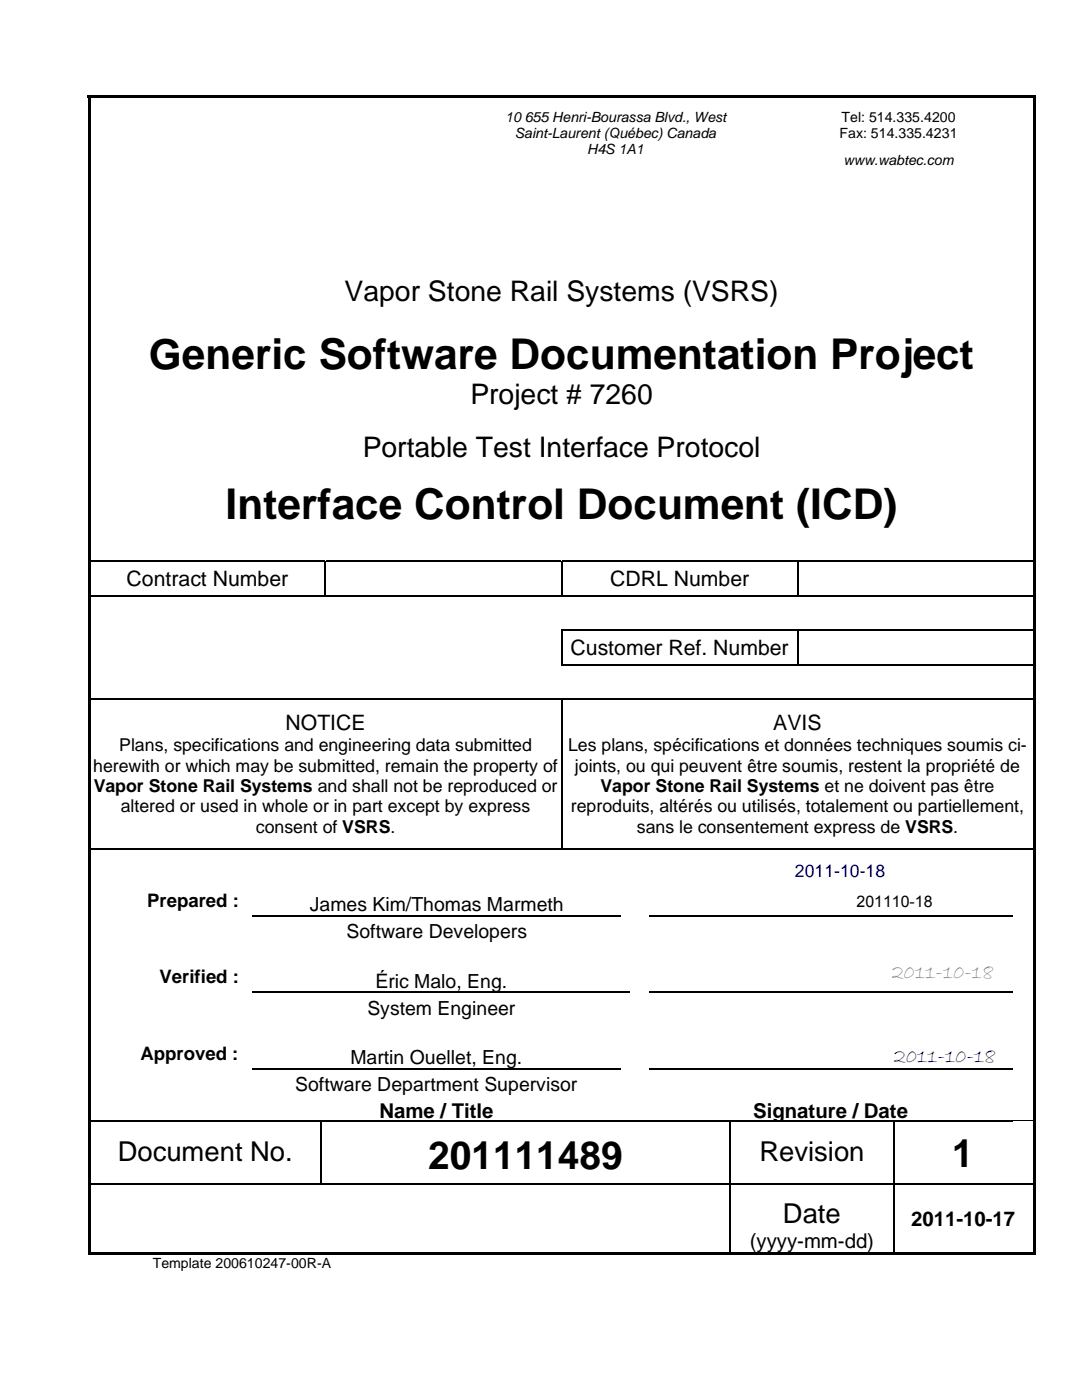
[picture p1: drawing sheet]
<svg xmlns="http://www.w3.org/2000/svg" width="216mm" height="279mm" viewBox="0 0 216 279" stroke-linecap="round" stroke-linejoin="round" font-family="sans-serif">
<defs><g id="words">
<g font-size="8.5">
<text x="29.7" y="73.6">Generic Software Documentation Project</text>
<text x="45" y="103.6">Interface Control Document (ICD)</text>
</g>
<g font-size="7.8">
<text x="85.4" y="233.4">201111489</text>
<text x="190" y="232.9">1</text>
</g>
<g font-size="5.7">
<text x="68.8" y="60">Vapor Stone Rail Systems (VSRS)</text>
<text x="93.9" y="80.7">Project # 7260</text>
<text x="72.4" y="91.2">Portable Test Interface Protocol</text>
</g>
<g font-size="5.5">
<text x="23.5" y="231.8">Document No.</text>
<text x="151.5" y="231.8">Revision</text>
<text x="156.2" y="244.1">Date</text>
</g>
<g font-size="4.2">
<text x="25.3" y="117">Contract Number</text>
<text x="121.8" y="117">CDRL Number</text>
<text x="113.9" y="130.7">Customer Ref. Number</text>
<text x="57" y="145.8">NOTICE</text>
<text x="154.3" y="145.8">AVIS</text>
</g>
<text font-size="4.2" fill="#4054ff" x="178" y="195.1">2011-10-18</text>
<text font-size="4.2" fill="#000080" x="178.4" y="212">2011-10-18</text>
<g font-size="4.1">
<text x="75.7" y="223.1">Name / Title</text>
<text x="150.3" y="223.1">Signature / Date</text>
<text x="181.8" y="244.7">2011-10-17</text>
<text x="149.6" y="249.1">(yyyy-mm-dd)</text>
</g>
<g font-size="3.9">
<text x="61.8" y="181.8">James Kim/Thomas Marmeth</text>
<text x="69.2" y="187.2">Software Developers</text>
<text x="74.9" y="197.1">Éric Malo, Eng.</text>
<text x="73.3" y="202.5">System Engineer</text>
<text x="69.9" y="212.3">Martin Ouellet, Eng.</text>
<text x="58.9" y="217.8">Software Department Supervisor</text>
</g>
<g font-size="3.7">
<text x="29.4" y="181">Prepared :</text>
<text x="31.8" y="196.2">Verified :</text>
<text x="28" y="211.5">Approved :</text>
</g>
<g font-size="3.5">
<text x="23.8" y="150">Plans, specifications and engineering data submitted</text>
<text x="113.3" y="150">Les plans, spécifications et données techniques soumis ci-</text>
<text x="18.6" y="154">herewith or which may be submitted, remain the property of</text>
<text x="114.7" y="154">joints, ou qui peuvent être soumis, restent la propriété de</text>
<text x="18.7" y="158.1">Vapor Stone Rail Systems and shall not be reproduced or</text>
<text x="119.8" y="158.1">Vapor Stone Rail Systems et ne doivent pas être</text>
<text x="24.1" y="162.1">altered or used in whole or in part except by express</text>
<text x="51.1" y="166.2">consent of VSRS.</text>
<text x="113.9" y="162.1">reproduits, altérés ou utilisés, totalement ou partiellement,</text>
<text x="127.1" y="166.2">sans le consentement express de VSRS.</text>
</g>
<text font-size="3.5" fill="#000080" x="158.6" y="175.1">2011-10-18</text>
<text font-size="3.2" x="170.9" y="181.1">201110-18</text>
<g font-size="2.8">
<text x="100.8" y="24.3">10 655 Henri-Bourassa Blvd., West</text>
<text x="102.7" y="27.6">Saint-Laurent (Québec) Canada</text>
<text x="167.5" y="27.5">Fax: 514.335.4231</text>
<text x="167.9" y="24.3">Tel: 514.335.4200</text>
<text x="117.2" y="30.8">H4S 1A1</text>
<text x="168.3" y="32.9">www.wabtec.com</text>
<text x="30.5" y="253.1">Template 200610247-00R-A</text>
</g>
</g></defs>
<g fill="#000">
<path d="M17.5 19.1h.5v.5h-.5zM17.5 19.1h135.6v.5h-135.6zM153.1 19.1h53v.5h-53zM206.1 19.1h.5v.5h-.5zM17.5 19.6h.5v26.2h-.5zM17.5 45.8h.5v8.1h-.5zM206.1 19.6h.5v26.2h-.5zM206.1 45.8h.5v8.1h-.5zM17.5 53.9h.5v8.1h-.5zM17.5 62h.5v3.7h-.5zM17.5 65.7h.5v9.7h-.5zM206.1 53.9h.5v8.1h-.5z"/>
<path d="M206.1 62h.5v3.7h-.5zM206.1 65.7h.5v9.7h-.5zM17.5 75.4h.5v6.5h-.5zM17.5 81.9h.5v4.1h-.5zM17.5 86h.5v6.5h-.5zM17.5 92.5h.5v3.2h-.5zM206.1 75.4h.5v6.5h-.5zM206.1 81.9h.5v4.1h-.5zM206.1 86h.5v6.5h-.5zM206.1 92.5h.5v3.2h-.5zM17.5 95.7h.5v9.8h-.5zM17.5 105.5h.5v6.4h-.5z"/>
<path d="M17.5 111.9h.5v.3h-.5zM17.5 112.2h.5v6.6h-.5zM17.5 118.8h.5v.3h-.5zM64.8 111.9h.2v.3h-.2zM111.9 111.9h.3v.3h-.3zM159.1 111.9h.2v.3h-.2zM206.1 95.7h.5v9.8h-.5zM206.1 105.5h.5v6.4h-.5zM206.1 111.9h.5v.3h-.5zM206.1 112.2h.5v6.6h-.5zM206.1 118.8h.5v.3h-.5zM17.5 119.1h.5v6.6h-.5z"/>
<path d="M17.5 125.7h.5v.3h-.5zM17.5 126h.5v6.6h-.5zM17.5 132.6h.5v.2h-.5zM17.5 132.8h.5v6.5h-.5zM17.5 139.3h.5v.3h-.5zM111.9 125.7h.3v.3h-.3zM111.9 132.6h.3v.2h-.3zM111.9 139.3h.3v.3h-.3zM159.1 125.7h.2v.3h-.2zM206.1 119.1h.5v6.6h-.5zM206.1 125.7h.5v.3h-.5zM206.1 126h.5v6.6h-.5z"/>
<path d="M206.1 132.6h.5v.2h-.5zM206.1 132.8h.5v6.5h-.5zM206.1 139.3h.5v.3h-.5zM17.5 139.6h.5v29.6h-.5zM17.5 169.2h.5v.3h-.5zM17.5 169.5h.5v8h-.5zM206.1 139.6h.5v29.6h-.5zM206.1 169.2h.5v.3h-.5zM206.1 169.5h.5v8h-.5zM17.5 177.5h.5v5.2h-.5zM17.5 182.7h.5v.2h-.5zM17.5 182.9h.5v5.2h-.5z"/>
<path d="M17.5 188.1h.5v4.7h-.5zM17.5 192.8h.5v5.1h-.5zM17.5 197.9h.5v.3h-.5zM206.1 177.5h.5v5.2h-.5zM206.1 182.7h.5v.2h-.5zM206.1 182.9h.5v5.2h-.5zM206.1 188.1h.5v4.7h-.5zM206.1 192.8h.5v5.1h-.5zM206.1 197.9h.5v.3h-.5zM17.5 198.2h.5v5.2h-.5zM17.5 203.4h.5v4.6h-.5zM17.5 208h.5v5.2h-.5z"/>
<path d="M17.5 213.2h.5v.3h-.5zM17.5 213.5h.5v5.1h-.5zM206.1 198.2h.5v5.2h-.5zM206.1 203.4h.5v4.6h-.5zM206.1 208h.5v5.2h-.5zM206.1 213.2h.5v.3h-.5zM206.1 213.5h.5v5.1h-.5zM17.5 218.6h.5v5h-.5zM17.5 223.6h.5v.2h-.5zM17.5 223.8h.5v12.5h-.5zM17.5 236.3h.5v.2h-.5zM63.9 223.6h.3v.2h-.3z"/>
<path d="M145.6 223.6h.2v.2h-.2zM145.6 236.3h.2v.2h-.2zM178.2 223.6h.3v.2h-.3zM178.2 236.3h.3v.2h-.3zM206.1 218.6h.5v5h-.5zM206.1 223.6h.5v.2h-.5zM206.1 223.8h.5v12.5h-.5zM206.1 236.3h.5v.2h-.5zM17.5 236.5h.5v14h-.5zM17.5 250h128.1v.5h-128.1zM145.6 250h.5v.5h-.5zM146.1 250h32.1v.5h-32.1z"/>
<path d="M178.2 250h27.9v.5h-27.9zM206.1 236.5h.5v14h-.5zM206.1 250h.5v.5h-.5z"/>
</g>
<g fill="none" stroke="#000" stroke-width=".25">
<path d="M18 112.1h46.8M18 118.9h188.1M64.9 112.2v6.6M65 112.1h46.9M112.1 112.2v6.6M112.2 112.1h46.9M159.2 112.2v6.6M159.3 112.1h46.8M18 139.5h93.9M111.9 125.8h47.2M112.1 126v6.6M112.1 139.6v29.6"/>
<path d="M112.2 139.5h93.9M159.2 126v6.6M159.3 125.8h46.8M206.1 132.7h-94.2M18 169.4h188.1M50.4 182.8h73.5M50.4 198.1h75.3M129.5 182.8h72.5M129.5 198.1h72.5M50.3 213.3h73.5M129.5 213.3h72.5M18 223.7h45.9"/>
<path d="M18 236.4h127.6M64 223.8v12.5M64.2 223.7h81.4M145.7 223.8v12.5M145.7 236.5v13.5M145.8 223.7h32.4M145.8 236.4h32.4M178.4 223.8v12.5M178.4 236.5v13.5M178.5 223.7h23.5M178.5 236.4h27.6"/>
</g>
<path d="M202 223.6h4.1" fill="none" stroke="#000" stroke-width=".2"/>
<use href="#words"/>
</svg>
